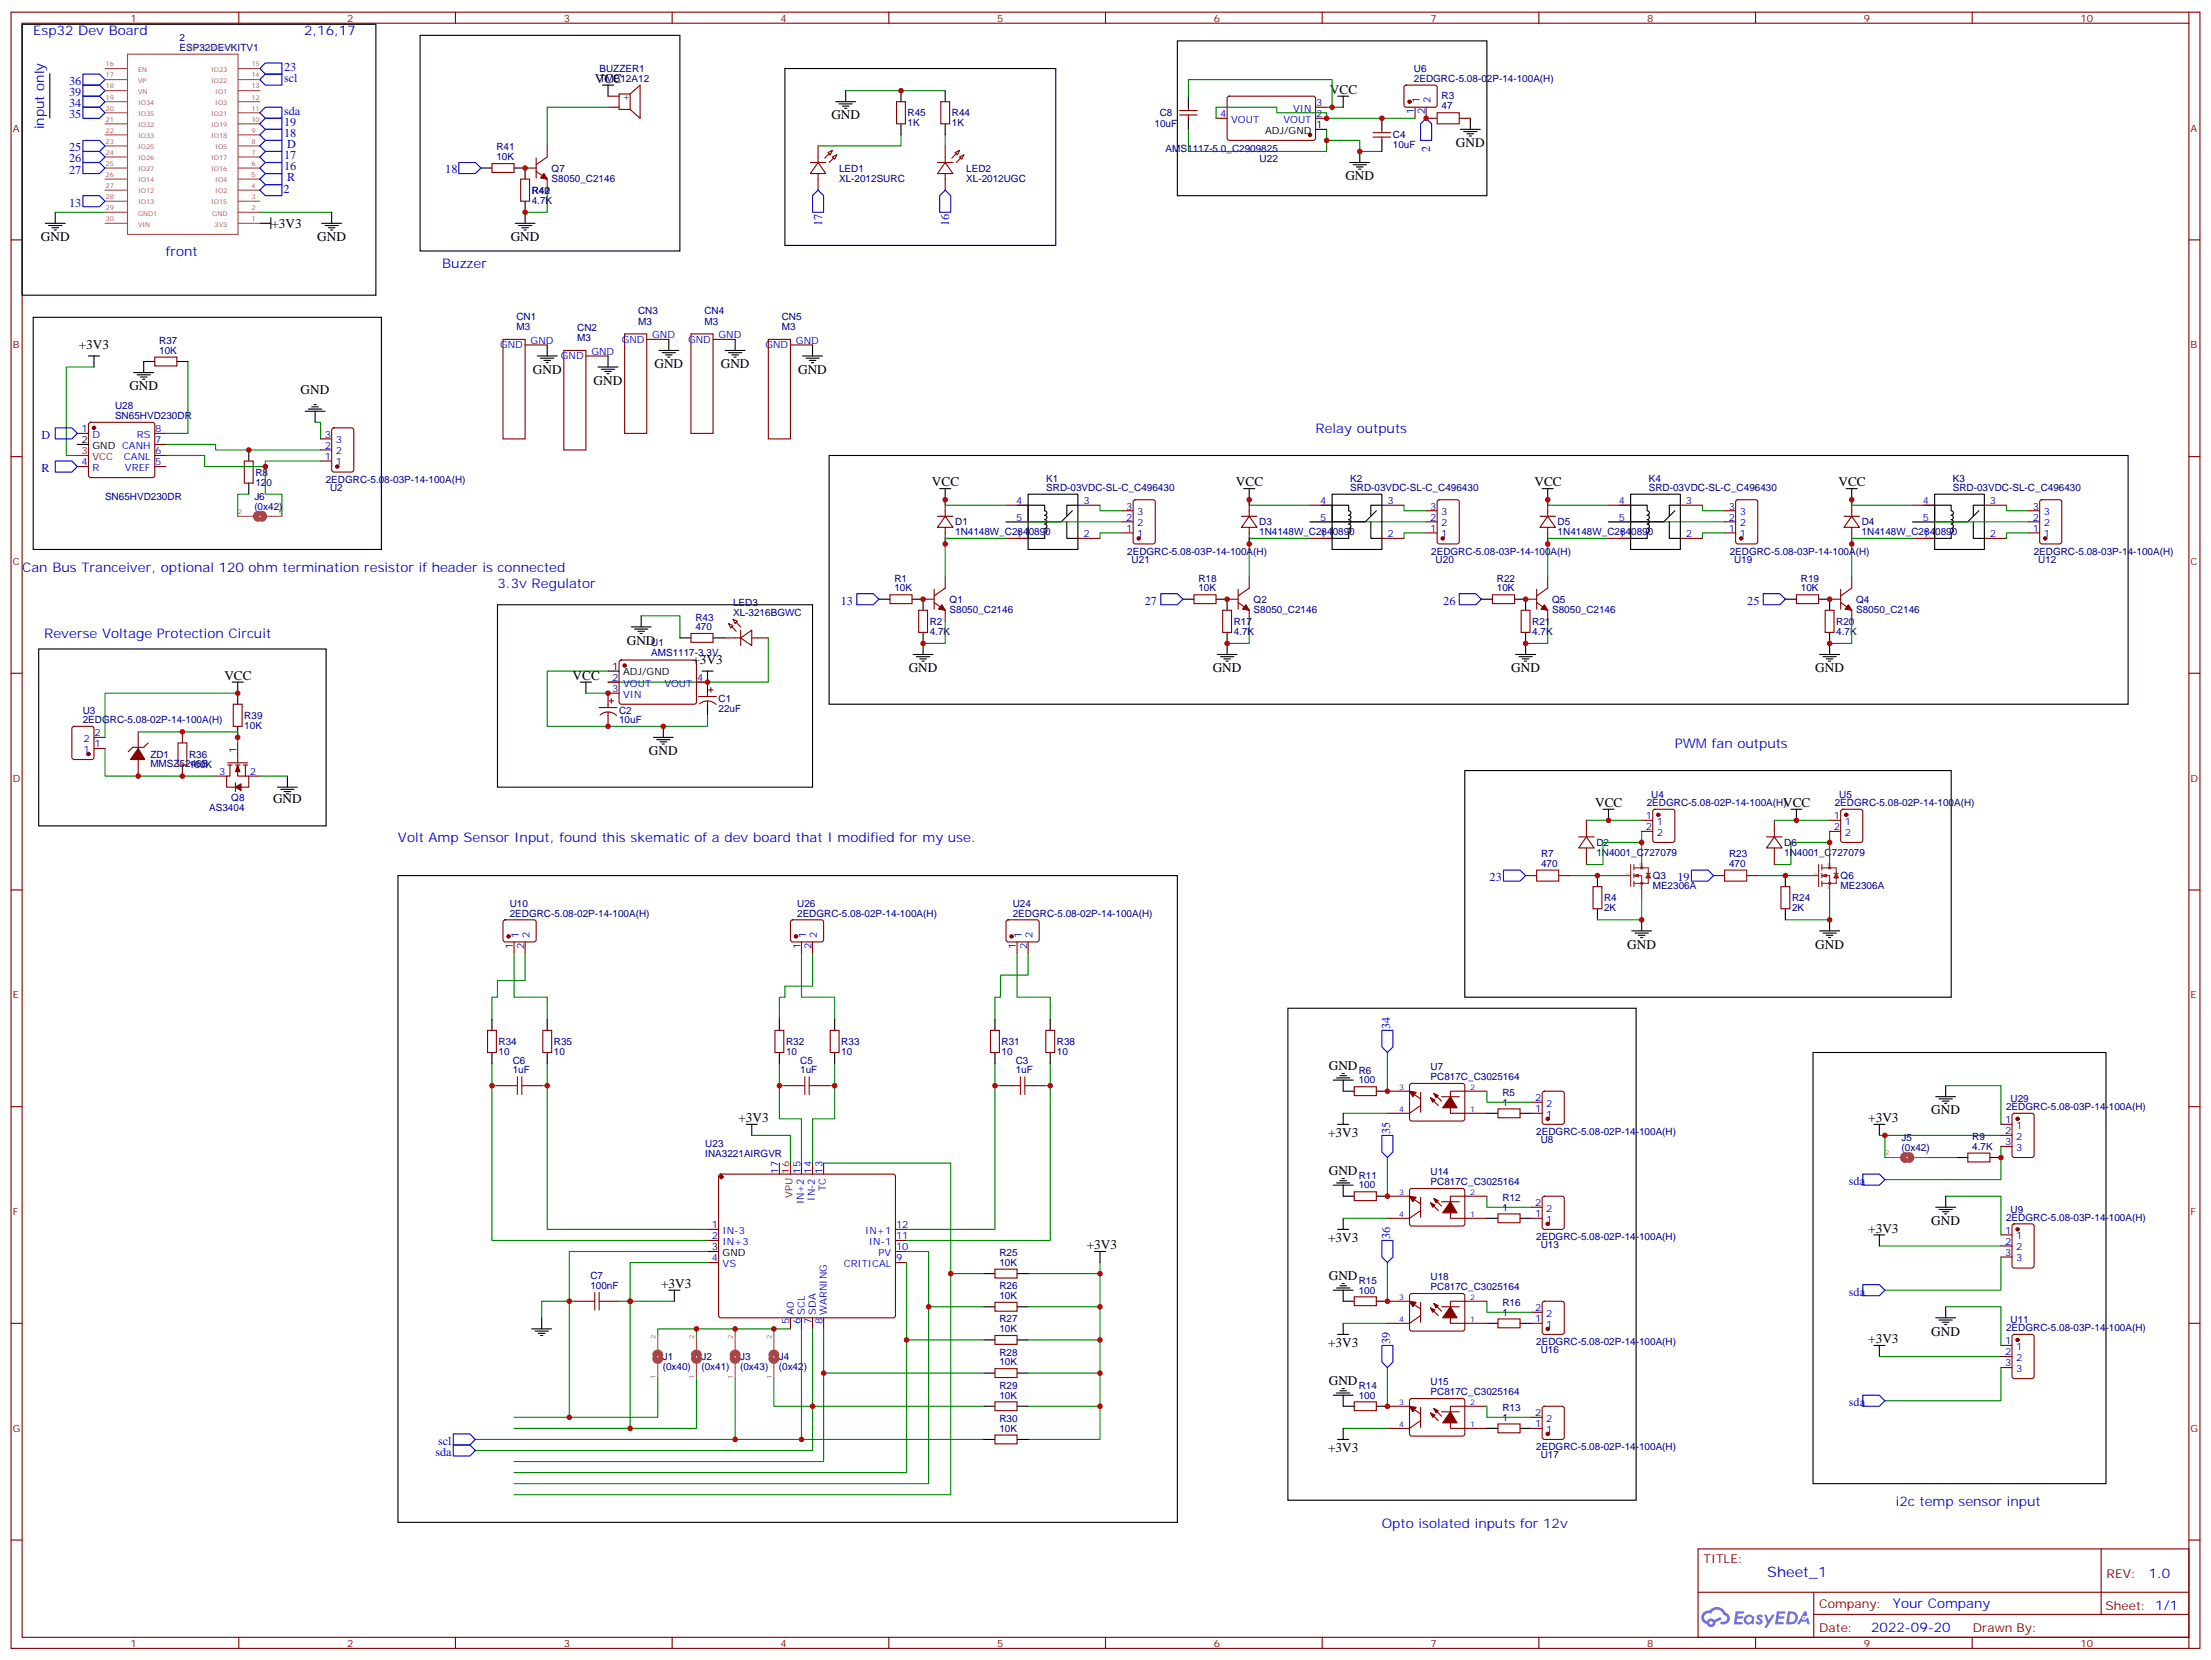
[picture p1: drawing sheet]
<svg xmlns="http://www.w3.org/2000/svg" width="706mm" height="530mm" viewBox="0 0 706 530" stroke-linecap="round" stroke-linejoin="round" font-family="sans-serif">
<defs><g id="words">
<text font-size="4.6" fill="#00f" x="564" y="503.3">Sheet_1</text>
<g font-size="4.2" fill="#00f">
<text x="10.6" y="11.3">Esp32 Dev Board</text>
<text x="97" y="11.3">2,16,17</text>
<text x="14.1" y="41.3" transform="rotate(-90 14.1 41.3)">input only</text>
<text x="52.9" y="81.8">front</text>
<text x="141.1" y="85.4">Buzzer</text>
<text x="419.8" y="138.3">Relay outputs</text>
<text x="7.1" y="182.4">Can Bus Tranceiver, optional 120 ohm termination resistor if header is connected</text>
<text x="158.7" y="187.7">3.3v Regulator</text>
<text x="14.1" y="203.6">Reverse Voltage Protection Circuit</text>
<text x="534.5" y="238.8">PWM fan outputs</text>
<text x="127" y="268.8">Volt Amp Sensor Input, found this skematic of a dev board that I modified for my use.</text>
<text x="605" y="480.5">i2c temp sensor input</text>
<text x="441" y="487.5">Opto isolated inputs for 12v</text>
<text x="685.7" y="503.5">1.0</text>
<text x="604" y="513.1">Your Company</text>
<text x="597.1" y="520.9">2022-09-20</text>
</g>
<g font-size="4.2">
<text x="189.8" y="26.5">VCC</text>
<text x="424.4" y="30">VCC</text>
<text x="265.3" y="38.1">GND</text>
<text x="464.6" y="46.9">GND</text>
<text x="429.3" y="57.5">GND</text>
<text x="13.1" y="76.9">GND</text>
<text x="86.6" y="72.7">+3V3</text>
<text x="101.2" y="76.9">GND</text>
<text x="163" y="76.9">GND</text>
<text x="25.1" y="111.5">+3V3</text>
<text x="170" y="119.2">GND</text>
<text x="208.8" y="117.5">GND</text>
<text x="230" y="117.5">GND</text>
<text x="254.7" y="119.2">GND</text>
<text x="41.3" y="124.5">GND</text>
<text x="95.9" y="125.6">GND</text>
<text x="189.4" y="122.8">GND</text>
<text x="297.4" y="155.2">VCC</text>
<text x="394.4" y="155.2">VCC</text>
<text x="489.7" y="155.2">VCC</text>
<text x="586.7" y="155.2">VCC</text>
<text x="200" y="205.7">GND</text>
<text x="220.9" y="212">+3V3</text>
<text x="290" y="214.5">GND</text>
<text x="387" y="214.5">GND</text>
<text x="482.2" y="214.5">GND</text>
<text x="579.3" y="214.5">GND</text>
<text x="71.6" y="217">VCC</text>
<text x="182.7" y="217">VCC</text>
<text x="207.1" y="240.9">GND</text>
<text x="87.1" y="256.1">GND</text>
<text x="509.1" y="257.5">VCC</text>
<text x="569" y="257.5">VCC</text>
<text x="519.3" y="302.7">GND</text>
<text x="579.3" y="302.7">GND</text>
<text x="424" y="341.5">GND</text>
<text x="235.7" y="358.1">+3V3</text>
<text x="596.2" y="358.1">+3V3</text>
<text x="616.3" y="355.6">GND</text>
<text x="423.8" y="362.8">+3V3</text>
<text x="424" y="375">GND</text>
<text x="596.2" y="393.3">+3V3</text>
<text x="616.3" y="390.9">GND</text>
<text x="346.8" y="398.6">+3V3</text>
<text x="423.8" y="396.3">+3V3</text>
<text x="211" y="411">+3V3</text>
<text x="424" y="408.6">GND</text>
<text x="423.8" y="429.8">+3V3</text>
<text x="596.2" y="428.6">+3V3</text>
<text x="616.3" y="426.2">GND</text>
<text x="424" y="442.1">GND</text>
<text x="423.8" y="463.3">+3V3</text>
</g>
<g font-size="3.9" fill="#00f">
<text x="90.6" y="22.7">23</text>
<text x="22" y="27.2">36</text>
<text x="90.6" y="26.2">scl</text>
<text x="22" y="34.2">34</text>
<text x="22" y="30.7">39</text>
<text x="22" y="37.7">35</text>
<text x="90.6" y="40.3">19</text>
<text x="90.6" y="36.8">sda</text>
<text x="90.6" y="43.8">18</text>
<text x="91.7" y="47.3">D</text>
<text x="22" y="51.9">26</text>
<text x="22" y="48.3">25</text>
<text x="90.6" y="50.9">17</text>
<text x="456.3" y="48.5" transform="rotate(-90 456.3 48.5)">2</text>
<text x="22" y="55.4">27</text>
<text x="90.6" y="54.4">16</text>
<text x="91.7" y="57.9">R</text>
<text x="142.1" y="55.4">18</text>
<text x="22" y="66">13</text>
<text x="90.5" y="61.4">2</text>
<text x="262.3" y="72.2" transform="rotate(-90 262.3 72.2)">17</text>
<text x="302.9" y="72.2" transform="rotate(-90 302.9 72.2)">16</text>
<text x="13.2" y="140.1">D</text>
<text x="13.2" y="150.6">R</text>
<text x="268.3" y="193.1">13</text>
<text x="365.3" y="193.1">27</text>
<text x="460.6" y="193.1">26</text>
<text x="557.6" y="193.1">25</text>
<text x="475.4" y="281.2">23</text>
<text x="535.3" y="281.2">19</text>
<text x="443.6" y="328.4" transform="rotate(-90 443.6 328.4)">34</text>
<text x="443.6" y="361.8" transform="rotate(-90 443.6 361.8)">35</text>
<text x="590" y="378.2">sda</text>
<text x="443.6" y="395.3" transform="rotate(-90 443.6 395.3)">36</text>
<text x="590" y="413.4">sda</text>
<text x="443.6" y="428.8" transform="rotate(-90 443.6 428.8)">39</text>
<text x="590" y="448.7">sda</text>
<text x="139.8" y="461.1">scl</text>
<text x="138.9" y="464.6">sda</text>
</g>
<g font-size="3.9" fill="#800">
<text x="543.6" y="498.8">TITLE:</text>
<text x="672.3" y="503.5">REV:</text>
<text x="580.5" y="513">Company:</text>
<text x="671.9" y="513.6">Sheet: 1/1</text>
<text x="580.5" y="520.7">Date:</text>
<text x="629.6" y="520.8">Drawn By:</text>
</g>
<g font-size="3.2" fill="#800">
<text x="41.6" y="6.9">1</text>
<text x="110.8" y="6.9">2</text>
<text x="179.9" y="6.9">3</text>
<text x="249.1" y="6.9">4</text>
<text x="318.2" y="6.9">5</text>
<text x="387.3" y="6.9">6</text>
<text x="456.5" y="6.9">7</text>
<text x="525.6" y="6.9">8</text>
<text x="594.8" y="6.9">9</text>
<text x="663.9" y="6.9">10</text>
<text x="4.1" y="42">A</text>
<text x="699" y="42">A</text>
<text x="4.1" y="111.1">B</text>
<text x="699" y="111.1">B</text>
<text x="4.1" y="180.3">C</text>
<text x="699" y="180.3">C</text>
<text x="4.1" y="249.4">D</text>
<text x="699" y="249.4">D</text>
<text x="4.1" y="318.6">E</text>
<text x="699" y="318.6">E</text>
<text x="4.1" y="387.7">F</text>
<text x="699" y="387.7">F</text>
<text x="4.1" y="456.8">G</text>
<text x="699" y="456.8">G</text>
<text x="41.6" y="525.5">1</text>
<text x="110.8" y="525.5">2</text>
<text x="179.9" y="525.5">3</text>
<text x="249.1" y="525.5">4</text>
<text x="318.2" y="525.5">5</text>
<text x="387.3" y="525.5">6</text>
<text x="456.5" y="525.5">7</text>
<text x="525.6" y="525.5">8</text>
<text x="594.8" y="525.5">9</text>
<text x="663.9" y="525.5">10</text>
</g>
<g font-size="3.2" fill="#000080">
<text x="57.3" y="16.2">ESP32DEVKITV1</text>
<text x="57.3" y="13.2">2</text>
<text x="191.3" y="23">BUZZER1</text>
<text x="451.2" y="22.9">U6</text>
<text x="191.3" y="26.1">TMB12A12</text>
<text x="451.2" y="26.1">2EDGRC-5.08-02P-14-100A(H)</text>
<text x="460" y="34.9">47</text>
<text x="460" y="31.7">R3</text>
<text x="289.6" y="40.3">1K</text>
<text x="289.6" y="37.1">R45</text>
<text x="303.7" y="40.3">1K</text>
<text x="303.7" y="37.1">R44</text>
<text x="368.4" y="40.7">10uF</text>
<text x="370.1" y="37.1">C8</text>
<text x="444.5" y="47.4">10uF</text>
<text x="444.5" y="44.2">C4</text>
<text x="158.4" y="51.2">10K</text>
<text x="158.4" y="48">R41</text>
<text x="372" y="48.4">AMS1117-5.0_C2909825</text>
<text x="402" y="51.6">U22</text>
<text x="176" y="58">S8050_C2146</text>
<text x="176" y="54.8">Q7</text>
<text x="267.8" y="57.9">XL-2012SURC</text>
<text x="267.8" y="54.8">LED1</text>
<text x="308.3" y="57.9">XL-2012UGC</text>
<text x="308.3" y="54.8">LED2</text>
<text x="169.7" y="65">4.7K</text>
<text x="169.7" y="61.8">R40</text>
<text x="169.7" y="61.8">R42</text>
<text x="203.6" y="100.3">CN3</text>
<text x="224.8" y="100.3">CN4</text>
<text x="164.8" y="105.3">M3</text>
<text x="164.8" y="102.1">CN1</text>
<text x="184.2" y="105.6">CN2</text>
<text x="203.6" y="103.6">M3</text>
<text x="224.8" y="103.6">M3</text>
<text x="249.5" y="105.3">M3</text>
<text x="249.5" y="102.1">CN5</text>
<text x="50.8" y="112.9">10K</text>
<text x="50.8" y="109.7">R37</text>
<text x="184.2" y="108.8">M3</text>
<text x="36.7" y="130.6">U28</text>
<text x="36.7" y="133.6">SN65HVD230DR</text>
<text x="81.5" y="155">120</text>
<text x="81.5" y="151.8">R8</text>
<text x="103.9" y="154.2">2EDGRC-5.08-03P-14-100A(H)</text>
<text x="333.9" y="153.6">K1</text>
<text x="430.9" y="153.6">K2</text>
<text x="526.1" y="153.6">K4</text>
<text x="623.2" y="153.6">K3</text>
<text x="33.5" y="159.5">SN65HVD230DR</text>
<text x="81.2" y="159.6">J6</text>
<text x="105.4" y="156.6">U2</text>
<text x="333.9" y="156.6">SRD-03VDC-SL-C_C496430</text>
<text x="430.9" y="156.6">SRD-03VDC-SL-C_C496430</text>
<text x="526.1" y="156.6">SRD-03VDC-SL-C_C496430</text>
<text x="623.2" y="156.6">SRD-03VDC-SL-C_C496430</text>
<text x="81.2" y="162.8">(0x42)</text>
<text x="304.8" y="167.7">D1</text>
<text x="401.8" y="167.7">D3</text>
<text x="497.1" y="167.7">D5</text>
<text x="594.1" y="167.7">D4</text>
<text x="304.8" y="170.9">1N4148W_C2840890</text>
<text x="401.8" y="170.9">1N4148W_C2840890</text>
<text x="497.1" y="170.9">1N4148W_C2840890</text>
<text x="594.1" y="170.9">1N4148W_C2840890</text>
<text x="359.7" y="177.1">2EDGRC-5.08-03P-14-100A(H)</text>
<text x="361.1" y="179.6">U21</text>
<text x="456.7" y="177.1">2EDGRC-5.08-03P-14-100A(H)</text>
<text x="458.1" y="179.6">U20</text>
<text x="552" y="177.1">2EDGRC-5.08-03P-14-100A(H)</text>
<text x="553.4" y="179.6">U19</text>
<text x="649" y="177.1">2EDGRC-5.08-03P-14-100A(H)</text>
<text x="650.4" y="179.6">U12</text>
<text x="285.4" y="185.6">R1</text>
<text x="382.4" y="185.6">R18</text>
<text x="477.7" y="185.6">R22</text>
<text x="574.7" y="185.6">R19</text>
<text x="285.4" y="188.7">10K</text>
<text x="382.4" y="188.7">10K</text>
<text x="477.7" y="188.7">10K</text>
<text x="574.7" y="188.7">10K</text>
<text x="233.9" y="196.5">XL-3216BGWC</text>
<text x="233.9" y="193.5">LED3</text>
<text x="303" y="195.6">S8050_C2146</text>
<text x="303" y="192.4">Q1</text>
<text x="400" y="195.6">S8050_C2146</text>
<text x="400" y="192.4">Q2</text>
<text x="495.3" y="195.6">S8050_C2146</text>
<text x="495.3" y="192.4">Q5</text>
<text x="592.3" y="195.6">S8050_C2146</text>
<text x="592.3" y="192.4">Q4</text>
<text x="221.9" y="201.1">470</text>
<text x="221.9" y="198">R43</text>
<text x="296.7" y="202.6">4.7K</text>
<text x="296.7" y="199.4">R2</text>
<text x="393.7" y="202.6">4.7K</text>
<text x="393.7" y="199.4">R17</text>
<text x="488.9" y="202.6">4.7K</text>
<text x="489" y="199.4">R21</text>
<text x="586" y="202.6">4.7K</text>
<text x="586" y="199.4">R20</text>
<text x="207.8" y="209.4">AMS1117-3.3V</text>
<text x="207.8" y="206.2">U1</text>
<text x="26.4" y="227.7">U3</text>
<text x="197.6" y="227.7">C2</text>
<text x="229.3" y="227.3">22uF</text>
<text x="229.3" y="224.1">C1</text>
<text x="26.4" y="230.7">2EDGRC-5.08-02P-14-100A(H)</text>
<text x="78" y="232.5">10K</text>
<text x="78" y="229.4">R39</text>
<text x="197.6" y="230.8">10uF</text>
<text x="48" y="244.9">MMSZ5246B</text>
<text x="48" y="241.7">ZD1</text>
<text x="60.3" y="244.9">100K</text>
<text x="60.3" y="241.7">R36</text>
<text x="73.8" y="255.6">Q8</text>
<text x="525.5" y="257.2">2EDGRC-5.08-02P-14-100A(H)</text>
<text x="526.9" y="254.7">U4</text>
<text x="585.5" y="257.2">2EDGRC-5.08-02P-14-100A(H)</text>
<text x="586.9" y="254.7">U5</text>
<text x="66.7" y="258.7">AS3404</text>
<text x="509.4" y="269.9">D2</text>
<text x="569.4" y="269.9">D6</text>
<text x="491.8" y="273.4">R7</text>
<text x="509.4" y="273.1">1N4001_C727079</text>
<text x="551.8" y="273.4">R23</text>
<text x="569.4" y="273.1">1N4001_C727079</text>
<text x="491.8" y="276.6">470</text>
<text x="527.4" y="280.5">Q3</text>
<text x="551.8" y="276.6">470</text>
<text x="587.4" y="280.5">Q6</text>
<text x="511.9" y="287.6">R4</text>
<text x="527.4" y="283.7">ME2306A</text>
<text x="571.9" y="287.6">R24</text>
<text x="587.4" y="283.7">ME2306A</text>
<text x="162.7" y="292.5">2EDGRC-5.08-02P-14-100A(H)</text>
<text x="162.7" y="289.5">U10</text>
<text x="254.4" y="292.5">2EDGRC-5.08-02P-14-100A(H)</text>
<text x="254.4" y="289.5">U26</text>
<text x="323.2" y="292.5">2EDGRC-5.08-02P-14-100A(H)</text>
<text x="323.2" y="289.5">U24</text>
<text x="511.9" y="290.7">2K</text>
<text x="571.9" y="290.7">2K</text>
<text x="159.1" y="333.5">R34</text>
<text x="176.7" y="333.5">R35</text>
<text x="250.8" y="333.5">R32</text>
<text x="268.5" y="333.5">R33</text>
<text x="319.6" y="333.5">R31</text>
<text x="337.3" y="333.5">R38</text>
<text x="159.1" y="336.6">10</text>
<text x="163.6" y="339.5">C6</text>
<text x="176.7" y="336.6">10</text>
<text x="250.8" y="336.6">10</text>
<text x="255.4" y="339.5">C5</text>
<text x="268.5" y="336.6">10</text>
<text x="319.6" y="336.6">10</text>
<text x="324.1" y="339.5">C3</text>
<text x="337.3" y="336.6">10</text>
<text x="456.5" y="341.5">U7</text>
<text x="163.6" y="342.5">1uF</text>
<text x="255.4" y="342.5">1uF</text>
<text x="324.1" y="342.5">1uF</text>
<text x="433.6" y="345.7">100</text>
<text x="433.6" y="342.6">R6</text>
<text x="456.5" y="344.7">PC817C_C3025164</text>
<text x="479.4" y="352.8">1</text>
<text x="479.4" y="349.6">R5</text>
<text x="641.6" y="351.7">U29</text>
<text x="640.2" y="354.2">2EDGRC-5.08-03P-14-100A(H)</text>
<text x="490.2" y="362.3">2EDGRC-5.08-02P-14-100A(H)</text>
<text x="491.6" y="364.8">U8</text>
<text x="606.8" y="364.2">J5</text>
<text x="629.4" y="363.7">R9</text>
<text x="225.1" y="369.2">INA3221AIRGVR</text>
<text x="225.1" y="366">U23</text>
<text x="606.8" y="367.4">(0x42)</text>
<text x="629.4" y="366.9">4.7K</text>
<text x="433.6" y="376.1">R11</text>
<text x="456.5" y="375">U14</text>
<text x="433.6" y="379.2">100</text>
<text x="456.5" y="378.2">PC817C_C3025164</text>
<text x="479.4" y="383.1">R12</text>
<text x="479.4" y="386.3">1</text>
<text x="640.2" y="389.5">2EDGRC-5.08-03P-14-100A(H)</text>
<text x="641.6" y="387">U9</text>
<text x="490.2" y="395.8">2EDGRC-5.08-02P-14-100A(H)</text>
<text x="318.9" y="400.8">R25</text>
<text x="491.6" y="398.3">U13</text>
<text x="318.9" y="403.9">10K</text>
<text x="188.4" y="411.3">100nF</text>
<text x="188.4" y="408.2">C7</text>
<text x="318.9" y="411.4">R26</text>
<text x="433.6" y="412.8">100</text>
<text x="433.6" y="409.6">R15</text>
<text x="456.5" y="411.7">PC817C_C3025164</text>
<text x="456.5" y="408.5">U18</text>
<text x="318.9" y="414.5">10K</text>
<text x="479.4" y="419.8">1</text>
<text x="479.4" y="416.6">R16</text>
<text x="318.9" y="425.1">10K</text>
<text x="318.9" y="422">R27</text>
<text x="640.2" y="424.7">2EDGRC-5.08-03P-14-100A(H)</text>
<text x="641.6" y="422.3">U11</text>
<text x="490.2" y="429.3">2EDGRC-5.08-02P-14-100A(H)</text>
<text x="491.6" y="431.8">U16</text>
<text x="211.5" y="437.2">(0x40)</text>
<text x="211.5" y="434">J1</text>
<text x="223.8" y="437.2">(0x41)</text>
<text x="223.8" y="434">J2</text>
<text x="236.2" y="437.2">(0x43)</text>
<text x="236.2" y="434">J3</text>
<text x="248.5" y="437.2">(0x42)</text>
<text x="248.5" y="434">J4</text>
<text x="318.9" y="435.7">10K</text>
<text x="318.9" y="432.5">R28</text>
<text x="318.9" y="443.1">R29</text>
<text x="433.6" y="443.1">R14</text>
<text x="456.5" y="442">U15</text>
<text x="318.9" y="446.3">10K</text>
<text x="433.6" y="446.3">100</text>
<text x="456.5" y="445.2">PC817C_C3025164</text>
<text x="318.9" y="453.7">R30</text>
<text x="479.4" y="453.3">1</text>
<text x="479.4" y="450.1">R13</text>
<text x="318.9" y="456.8">10K</text>
<text x="490.2" y="462.8">2EDGRC-5.08-02P-14-100A(H)</text>
<text x="491.6" y="465.3">U17</text>
</g>
<g font-size="3.2" fill="#00f">
<text x="198.6" y="31.8">+</text>
<text x="412.6" y="35.6">VIN</text>
<text x="420" y="33.9">3</text>
<text x="453" y="32.9" transform="rotate(-90 453 32.9)">1</text>
<text x="456.5" y="32.9" transform="rotate(-90 456.5 32.9)">2</text>
<text x="389.4" y="37.4">4</text>
<text x="392.9" y="39.2">VOUT</text>
<text x="409.6" y="39.2">VOUT</text>
<text x="420" y="37.4">2</text>
<text x="451.2" y="36.4" transform="rotate(-90 451.2 36.4)">1</text>
<text x="454.7" y="36.4" transform="rotate(-90 454.7 36.4)">2</text>
<text x="208.1" y="108">GND</text>
<text x="229.3" y="108">GND</text>
<text x="159.6" y="111.1">GND</text>
<text x="169.3" y="109.7">GND</text>
<text x="188.7" y="113.2">GND</text>
<text x="198.4" y="109.4">GND</text>
<text x="219.6" y="109.4">GND</text>
<text x="244.2" y="111.1">GND</text>
<text x="254" y="109.7">GND</text>
<text x="179" y="114.7">GND</text>
<text x="26" y="137.9">1</text>
<text x="49.6" y="137.9">8</text>
<text x="29.5" y="139.7">D</text>
<text x="43.7" y="139.7">RS</text>
<text x="49.6" y="141.5">7</text>
<text x="103.6" y="143.2">2</text>
<text x="103.6" y="139.7">3</text>
<text x="107.1" y="141.5">3</text>
<text x="26" y="148.5">4</text>
<text x="39.6" y="146.8">CANL</text>
<text x="49.6" y="148.5">5</text>
<text x="49.6" y="145">6</text>
<text x="103.6" y="146.8">1</text>
<text x="107.1" y="148.5">1</text>
<text x="107.1" y="145">2</text>
<text x="29.5" y="150.3">R</text>
<text x="39.9" y="150.3">VREF</text>
<text x="324.3" y="160.9">4</text>
<text x="345.7" y="160.9">3</text>
<text x="421.3" y="160.9">4</text>
<text x="442.7" y="160.9">3</text>
<text x="516.6" y="160.9">4</text>
<text x="538" y="160.9">3</text>
<text x="613.6" y="160.9">4</text>
<text x="635" y="160.9">3</text>
<text x="324.3" y="166.2">5</text>
<text x="359.4" y="166.2">2</text>
<text x="359.4" y="162.6">3</text>
<text x="362.9" y="167.9">2</text>
<text x="362.9" y="164.4">3</text>
<text x="421.3" y="166.2">5</text>
<text x="456.4" y="166.2">2</text>
<text x="456.4" y="162.6">3</text>
<text x="459.9" y="167.9">2</text>
<text x="459.9" y="164.4">3</text>
<text x="516.6" y="166.2">5</text>
<text x="551.7" y="166.2">2</text>
<text x="551.7" y="162.6">3</text>
<text x="555.2" y="167.9">2</text>
<text x="555.2" y="164.4">3</text>
<text x="613.6" y="166.2">5</text>
<text x="648.7" y="166.2">2</text>
<text x="648.7" y="162.6">3</text>
<text x="652.2" y="167.9">2</text>
<text x="652.2" y="164.4">3</text>
<text x="324.3" y="171.5">1</text>
<text x="345.7" y="171.5">2</text>
<text x="359.4" y="169.7">1</text>
<text x="362.9" y="171.5">1</text>
<text x="421.3" y="171.5">1</text>
<text x="442.7" y="171.5">2</text>
<text x="456.4" y="169.7">1</text>
<text x="459.9" y="171.5">1</text>
<text x="516.6" y="171.5">1</text>
<text x="538" y="171.5">2</text>
<text x="551.7" y="169.7">1</text>
<text x="555.2" y="171.5">1</text>
<text x="613.6" y="171.5">1</text>
<text x="635" y="171.5">2</text>
<text x="648.7" y="169.7">1</text>
<text x="652.2" y="171.5">1</text>
<text x="195.4" y="217.3">2</text>
<text x="195.4" y="220.8">3</text>
<text x="198.9" y="219.1">VOUT</text>
<text x="212" y="219.1">VOUT</text>
<text x="222.4" y="217.3">4</text>
<text x="198.9" y="222.6">VIN</text>
<text x="26.7" y="236.7">2</text>
<text x="30.2" y="238.5">1</text>
<text x="30.2" y="235">2</text>
<text x="26.7" y="240.2">1</text>
<text x="75.5" y="240.2" transform="rotate(-90 75.5 240.2)">1</text>
<text x="69.9" y="247.3">3</text>
<text x="79.7" y="247.3">2</text>
<text x="525.2" y="261.4">1</text>
<text x="528.7" y="263.2">1</text>
<text x="585.2" y="261.4">1</text>
<text x="588.7" y="263.2">1</text>
<text x="525.2" y="264.9">2</text>
<text x="528.7" y="266.7">2</text>
<text x="585.2" y="264.9">2</text>
<text x="588.7" y="266.7">2</text>
<text x="165.5" y="299.3" transform="rotate(-90 165.5 299.3)">1</text>
<text x="169" y="299.3" transform="rotate(-90 169 299.3)">2</text>
<text x="257.2" y="299.3" transform="rotate(-90 257.2 299.3)">1</text>
<text x="260.7" y="299.3" transform="rotate(-90 260.7 299.3)">2</text>
<text x="326" y="299.3" transform="rotate(-90 326 299.3)">1</text>
<text x="329.5" y="299.3" transform="rotate(-90 329.5 299.3)">2</text>
<text x="163.7" y="302.8" transform="rotate(-90 163.7 302.8)">1</text>
<text x="167.2" y="302.8" transform="rotate(-90 167.2 302.8)">2</text>
<text x="255.4" y="302.8" transform="rotate(-90 255.4 302.8)">1</text>
<text x="258.9" y="302.8" transform="rotate(-90 258.9 302.8)">2</text>
<text x="324.2" y="302.8" transform="rotate(-90 324.2 302.8)">1</text>
<text x="327.7" y="302.8" transform="rotate(-90 327.7 302.8)">2</text>
<text x="489.9" y="351.4">2</text>
<text x="493.4" y="353.1">2</text>
<text x="489.9" y="354.9">1</text>
<text x="493.4" y="356.7">1</text>
<text x="639.9" y="358.4">1</text>
<text x="639.9" y="362">2</text>
<text x="639.9" y="365.5">3</text>
<text x="643.4" y="360.2">1</text>
<text x="643.4" y="363.7">2</text>
<text x="643.4" y="367.2">3</text>
<text x="248.4" y="374.5" transform="rotate(-90 248.4 374.5)">17</text>
<text x="255.4" y="374.5" transform="rotate(-90 255.4 374.5)">15</text>
<text x="258.9" y="374.5" transform="rotate(-90 258.9 374.5)">14</text>
<text x="262.5" y="374.5" transform="rotate(-90 262.5 374.5)">13</text>
<text x="260" y="383.1" transform="rotate(-90 260 383.1)">IN-2</text>
<text x="263.5" y="380.1" transform="rotate(-90 263.5 380.1)">TC</text>
<text x="256.5" y="384.3" transform="rotate(-90 256.5 384.3)">IN+2</text>
<text x="489.9" y="388.4">1</text>
<text x="489.9" y="384.9">2</text>
<text x="493.4" y="386.6">2</text>
<text x="227.1" y="391.9">1</text>
<text x="227.1" y="395.5">2</text>
<text x="230.6" y="393.7">IN-3</text>
<text x="276.1" y="393.7">IN+1</text>
<text x="285.9" y="395.5">11</text>
<text x="285.9" y="391.9">12</text>
<text x="493.4" y="390.2">1</text>
<text x="639.9" y="393.7">1</text>
<text x="643.4" y="395.5">1</text>
<text x="230.6" y="397.2">IN+3</text>
<text x="277.3" y="397.2">IN-1</text>
<text x="280.4" y="400.8">PV</text>
<text x="285.9" y="399">10</text>
<text x="639.9" y="397.2">2</text>
<text x="639.9" y="400.8">3</text>
<text x="643.4" y="399">2</text>
<text x="227.1" y="402.5">4</text>
<text x="230.6" y="404.3">VS</text>
<text x="269.3" y="404.3">CRITICAL</text>
<text x="285.9" y="402.5">9</text>
<text x="643.4" y="402.5">3</text>
<text x="253.3" y="419.5" transform="rotate(-90 253.3 419.5)">A0</text>
<text x="256.8" y="419.5" transform="rotate(-90 256.8 419.5)">SCL</text>
<text x="260.3" y="419.5" transform="rotate(-90 260.3 419.5)">SDA</text>
<text x="263.9" y="419.5" transform="rotate(-90 263.9 419.5)">WARNING</text>
<text x="489.9" y="418.4">2</text>
<text x="251.9" y="422.3" transform="rotate(-90 251.9 422.3)">5</text>
<text x="255.4" y="422.3" transform="rotate(-90 255.4 422.3)">6</text>
<text x="258.9" y="422.3" transform="rotate(-90 258.9 422.3)">7</text>
<text x="262.5" y="422.3" transform="rotate(-90 262.5 422.3)">8</text>
<text x="489.9" y="421.9">1</text>
<text x="493.4" y="423.7">1</text>
<text x="493.4" y="420.2">2</text>
<text x="639.9" y="429">1</text>
<text x="643.4" y="430.7">1</text>
<text x="639.9" y="432.5">2</text>
<text x="639.9" y="436">3</text>
<text x="643.4" y="434.3">2</text>
<text x="643.4" y="437.8">3</text>
<text x="489.9" y="455.4">1</text>
<text x="489.9" y="451.9">2</text>
<text x="493.4" y="453.7">2</text>
<text x="493.4" y="457.2">1</text>
</g>
<g font-size="3.2">
<text x="420" y="40.9">1</text>
<text x="403.7" y="42.7">ADJ/GND</text>
<text x="26" y="141.5">2</text>
<text x="29.5" y="143.2">GND CANH</text>
<text x="195.4" y="213.8">1</text>
<text x="198.9" y="215.5">ADJ/GND</text>
<text x="227.1" y="399">3</text>
<text x="230.6" y="400.8">GND</text>
</g>
<g font-size="3.2" fill="#f00">
<text x="26" y="145">3</text>
<text x="29.5" y="146.8">VCC</text>
<text x="251.9" y="374.5" transform="rotate(-90 251.9 374.5)">16</text>
<text x="252.9" y="382.4" transform="rotate(-90 252.9 382.4)">VPU</text>
</g>
<g font-size="2.5" fill="#00f">
<text x="446.5" y="347.8">3</text>
<text x="469.2" y="347.8">2</text>
<text x="446.5" y="354.9">4</text>
<text x="469.2" y="354.9">1</text>
<text x="446.5" y="381.4">3</text>
<text x="469.2" y="381.4">2</text>
<text x="446.5" y="388.4">4</text>
<text x="469.2" y="388.4">1</text>
<text x="446.5" y="414.9">3</text>
<text x="469.2" y="414.9">2</text>
<text x="446.5" y="421.9">4</text>
<text x="469.2" y="421.9">1</text>
<text x="446.5" y="448.4">3</text>
<text x="469.2" y="448.4">2</text>
<text x="446.5" y="455.4">4</text>
<text x="469.2" y="455.4">1</text>
</g>
<g font-size="2.1" fill="#a54b4b">
<text x="33.7" y="21.2">16</text>
<text x="44" y="22.9">EN</text>
<text x="67.4" y="22.9">IO23</text>
<text x="80.2" y="21.2">15</text>
<text x="33.7" y="24.7">17</text>
<text x="33.7" y="28.2">18</text>
<text x="44" y="26.4">VP</text>
<text x="44" y="30">VN</text>
<text x="67.4" y="26.4">IO22</text>
<text x="68.7" y="30">IO1</text>
<text x="80.2" y="28.2">13</text>
<text x="80.2" y="24.7">14</text>
<text x="33.7" y="31.8">19</text>
<text x="33.7" y="35.3">20</text>
<text x="44" y="33.5">IO34</text>
<text x="68.7" y="33.5">IO3</text>
<text x="80.2" y="35.3">11</text>
<text x="80.2" y="31.8">12</text>
<text x="33.7" y="38.8">21</text>
<text x="44" y="37">IO35</text>
<text x="44" y="40.6">IO32</text>
<text x="67.4" y="40.6">IO19</text>
<text x="67.4" y="37">IO21</text>
<text x="80.2" y="38.8">10</text>
<text x="33.7" y="42.3">22</text>
<text x="33.7" y="45.9">23</text>
<text x="44" y="44.1">IO33</text>
<text x="44" y="47.6">IO25</text>
<text x="67.4" y="44.1">IO18</text>
<text x="68.7" y="47.6">IO5</text>
<text x="80.2" y="45.9">8</text>
<text x="80.2" y="42.3">9</text>
<text x="33.7" y="49.4">24</text>
<text x="33.7" y="52.9">25</text>
<text x="44" y="51.1">IO26</text>
<text x="67.4" y="51.1">IO17</text>
<text x="80.2" y="52.9">6</text>
<text x="80.2" y="49.4">7</text>
<text x="33.7" y="56.5">26</text>
<text x="33.7" y="60">27</text>
<text x="44" y="54.7">IO27</text>
<text x="44" y="58.2">IO14</text>
<text x="67.4" y="54.7">IO16</text>
<text x="68.7" y="58.2">IO4</text>
<text x="80.2" y="60">4</text>
<text x="80.2" y="56.5">5</text>
<text x="33.7" y="63.5">28</text>
<text x="44" y="61.7">IO12</text>
<text x="44" y="65.2">IO13</text>
<text x="67.4" y="65.2">IO15</text>
<text x="68.7" y="61.7">IO2</text>
<text x="80.2" y="63.5">3</text>
<text x="33.7" y="67">29</text>
<text x="33.7" y="70.6">30</text>
<text x="44" y="68.8">GND1</text>
<text x="67.7" y="68.8">GND</text>
<text x="80.2" y="70.6">1</text>
<text x="80.2" y="67">2</text>
<text x="44" y="72.3">VIN</text>
<text x="68.5" y="72.3">3V3</text>
<text x="75.9" y="164.1">2</text>
<text x="88.6" y="164.1">1</text>
<text x="601.6" y="368.7">2</text>
<text x="614.3" y="368.7">1</text>
<text x="209.2" y="427.2" transform="rotate(-90 209.2 427.2)">2</text>
<text x="221.6" y="427.2" transform="rotate(-90 221.6 427.2)">2</text>
<text x="233.9" y="427.2" transform="rotate(-90 233.9 427.2)">2</text>
<text x="246.2" y="427.2" transform="rotate(-90 246.2 427.2)">2</text>
<text x="209.2" y="439.9" transform="rotate(-90 209.2 439.9)">1</text>
<text x="221.6" y="439.9" transform="rotate(-90 221.6 439.9)">1</text>
<text x="233.9" y="439.9" transform="rotate(-90 233.9 439.9)">1</text>
<text x="246.2" y="439.9" transform="rotate(-90 246.2 439.9)">1</text>
</g>
<text font-size="1.8" fill="#838383" x="60.2" y="15.9">ESP32-DEVKITV1</text>
<g font-size="1.4" fill="#238d23">
<text x="518.9" y="279.4">G</text>
<text x="523.2" y="276.2">D</text>
<text x="578.9" y="279.4">G</text>
<text x="583.1" y="276.2">D</text>
<text x="523.2" y="283.6">S</text>
<text x="583.1" y="283.6">S</text>
</g>
</g></defs>
<g fill="none" stroke="#870000" stroke-width=".35">
<path d="M3.5 3.9h698.5v522.1h-698.5zM7.1 7.4h691.4v515.1h-691.4zM76.2 3.9v3.5M145.3 3.9v3.5M214.5 3.9v3.5M283.6 3.9v3.5M352.8 3.9v3.5M421.9 3.9v3.5M491.1 3.9v3.5M560.2 3.9v3.5M629.4 3.9v3.5M698.5 3.9v3.5"/>
<path d="M3.5 76.6h3.6M698.5 76.6h3.5M3.5 145.7h3.6M698.5 145.7h3.5M3.5 214.8h3.6M698.5 214.8h3.5M3.5 284h3.6M698.5 284h3.5M3.5 353.1h3.6M698.5 353.1h3.5M3.5 422.3h3.6M698.5 422.3h3.5"/>
<path d="M3.5 491.4h3.6M541.9 494.2h156.6v28.3h-156.6zM670.5 494.3v20.8M698.5 491.4h3.5M541.9 508.1h156.5M578.8 515.1h119.6M578.8 508.1v14.1M76.2 522.5v3.5M145.3 522.5v3.5M214.5 522.5v3.5M283.6 522.5v3.5M352.8 522.5v3.5"/>
<path d="M421.9 522.5v3.5M491.1 522.5v3.5M560.2 522.5v3.5M629.4 522.5v3.5M698.5 522.5v3.5"/>
</g>
<g fill="#5487ff">
<path d="M560.9 515.4a1.22 1.22 0 0 1 1.7 .3l-.4 .6a.47 .47 0 0 0-.4-.4 .47 .47 0 0 0-.5 .1l.2 .3a1.14 1.14 0 0 1 .8 1.7 1.14 1.14 0 0 1-1.9 0l-.3-.2 .5-.5 .8 .4a.29 .29 0 0 0 .3-.3 .29 .29 0 0 0-.3-.3 1.04 1.04 0 0 1-.5-1.7z"/>
<path d="M553.9 514.2l2.6 .2-.1 .5h-1.8l-.1 .9h1.5l.3 .3-.4 .4h-1.6l-.1 1.1h1.7l.2 .4-.2 .3h-2.6z"/>
<path d="M567 514.2l2.7 .2-.1 .5h-1.9l-.1 .9h1.5l.4 .3-.4 .4h-1.6l-.2 1.1h1.8l.1 .4-.1 .3h-2.7z"/>
<path d="M575.8 514.2h.7l.3 1.2-.6 .3a.69 .69 0 0 0-1 .3 .69 .69 0 0 0 .4 1 .69 .69 0 0 0 .9-.6l.5-.3 .5 2.2h-.8l-.2-.9h-1.7l-.5 .9h-.9z"/>
<path d="M563 515.3h.8l.6 1.8 1.1-1.8h.8l-2.5 4.1h-.8l.9-1.5z"/>
<path d="M570.5 514.2l-.6 4.1h1.4a2.11 2.11 0 0 0 2.4-2.1 2.11 2.11 0 0 0-2.5-2zM571.3 514.9a1.43 1.43 0 0 1 1.6 1.6 1.43 1.43 0 0 1-2 1.1z"/>
<path d="M556.9 515.8a1.54 1.54 0 0 0-.1 2.1 1.54 1.54 0 0 0 2.1 .2l.6 .2 .3-2.3-.5-.3a1.49 1.49 0 0 0-2.4 .1zM557.1 516.8a.95 .95 0 0 1 1.9 0 .95 .95 0 0 1-1.9 0z"/>
<path d="M543.6 514.5a2.18 2.18 0 0 0 1 3.8 1.44 1.44 0 0 0 1.7 .9 1.44 1.44 0 0 0 1.1-1.5l2-1-.4-.7-1.9 .9a1.47 1.47 0 0 0-2.5 .5 1.39 1.39 0 0 1-.6-2 1.39 1.39 0 0 1 2-.4 2.12 2.12 0 0 1 2.1-1.3 2.12 2.12 0 0 1 1.9 1.6 1.14 1.14 0 0 1 1.1 1.5 1.14 1.14 0 0 1-1.6 .7 .43 .43 0 0 0-.6 .3 .43 .43 0 0 0 .5 .5 1.98 1.98 0 0 0 2.5-1.2 1.98 1.98 0 0 0-1.3-2.5 3.1 3.1 0 0 0-5.2-.7l-.9 .1zM545.5 517.8a.54 .54 0 0 1 1 0 .54 .54 0 0 1-1 0z"/>
<circle cx="575.8" cy="516.3" r=".26"/>
</g>
<g fill="none" stroke="#000" stroke-width=".35">
<path d="M7.1 7.8h112.8v86.4h-112.8zM134.1 11.3h82.9v68.8h-82.9zM375.7 13.1h98.8v49.3h-98.8zM15.9 23.5v14.1M192.3 27.2h3.5M194 27.2v3.5M250.5 21.9h86.4v56.4h-86.4zM266.7 32.5h6.3M267.8 33.2h4.2M268.8 33.9h2.1M269.5 34.6h.7M269.9 28.9v3.6"/>
<path d="M287.5 28.9v3.6M287.5 39.5v3.5M301.6 28.9v3.6M301.6 39.5v3.5M379.2 30.7v3.5M379.2 37.7v3.6M426.9 30.7h3.5M428.6 30.7v3.5M441 37.7v3.6M469.2 37.7v3.6M153.5 53.6h3.5M164 53.6h3.6v3.6"/>
<path d="M419.8 41.3h3.5M430.7 51.9h6.4M431.8 52.6h4.2M432.9 53.3h2.1M433.6 54h.7M433.9 48.3v3.6M441 44.8v3.5M466 41.3h6.4M467.1 42h4.2M468.1 42.7h2.2M468.8 43.4h.7M14.5 71.3h6.3"/>
<path d="M15.5 72h4.3M16.6 72.7h2.1M17.3 73.4h.7M17.6 67.7v3.6M82.9 71.3h3.5M86.4 69.5v3.5M102.7 71.3h6.3M103.7 72h4.2M104.8 72.7h2.1M105.5 73.4h.7M105.8 67.7v3.6M164.4 71.3h6.3"/>
<path d="M165.5 72h4.2M166.5 72.7h2.1M167.2 73.4h.7M167.6 64.2v7.1M10.6 101.2h111.1v74.1h-111.1zM28.2 113.6h3.5M30 113.6v3.5M42.7 118.9h6.3M43.7 119.6h4.3M49.4 115.4h-3.5v3.5M56.4 115.4h3.6M171.4 113.6h6.4"/>
<path d="M172.5 114.3h4.2M173.6 115h2.1M174.3 115.7h.7M174.6 110.1v3.5M190.9 117.1h6.3M191.9 117.8h4.2M193 118.5h2.1M193.7 119.2h.7M194 113.6v3.5M210.3 111.8h6.3M211.3 112.5h4.2M212.4 113.2h2.1"/>
<path d="M213.1 113.9h.7M213.4 108.3v3.5M231.4 111.8h6.4M232.5 112.5h4.2M233.5 113.2h2.2M234.2 113.9h.7M234.6 108.3v3.5M256.1 113.6h6.4M257.2 114.3h4.2M258.2 115h2.1M258.9 115.7h.7M259.3 110.1v3.5"/>
<path d="M44.8 120.3h2.1M45.5 121h.7M97.4 131.2h6.3M98.4 130.5h4.3M99.5 129.8h2.1M100.2 129.1h.7M100.5 131.2v3.6M24.7 141.8h3.5M79.4 143.6v3.5M79.4 154.2v3.5M264.6 145.3h414.5v79.4h-414.5zM299.9 155.9h3.5"/>
<path d="M301.6 155.9v3.6M328.1 157.7h15.9v17.6h-15.9zM396.9 155.9h3.5M398.6 155.9v3.6M425.1 157.7h15.9v17.6h-15.9zM492.1 155.9h3.6M493.9 155.9v3.6M520.3 157.7h15.9v17.6h-15.9zM589.1 155.9h3.6M590.9 155.9v3.6M617.4 157.7h15.8v17.6h-15.8zM324.6 161.2h3.5v5.3h10.6l3.5-3.5"/>
<path d="M328.1 168.3v3.5h-3.5M328.1 161.2h5.3v1.8a.71 .71 0 0 1 .7 .7 .71 .71 0 0 1-.7 .7 .71 .71 0 0 1 .7 .7 .71 .71 0 0 1-.7 .7 .71 .71 0 0 1 .7 .7 .71 .71 0 0 1-.7 .7 .71 .71 0 0 1 .7 .7 .71 .71 0 0 1-.7 .7 .71 .71 0 0 1 .7 .7 .71 .71 0 0 1-.7 .7v1.8h-5.3M340.4 166.5v5.3h3.6M344 161.2h-3.6v3.5M421.6 161.2h3.5v5.3h10.6l3.5-3.5M425.1 168.3v3.5h-3.5M425.1 161.2h5.3v1.8a.71 .71 0 0 1 .7 .7 .71 .71 0 0 1-.7 .7 .71 .71 0 0 1 .7 .7 .71 .71 0 0 1-.7 .7 .71 .71 0 0 1 .7 .7 .71 .71 0 0 1-.7 .7 .71 .71 0 0 1 .7 .7 .71 .71 0 0 1-.7 .7 .71 .71 0 0 1 .7 .7 .71 .71 0 0 1-.7 .7v1.8h-5.3M437.4 166.5v5.3h3.6M441 161.2h-3.6v3.5M516.8 161.2h3.5v5.3h10.6l3.6-3.5M520.3 168.3v3.5h-3.5M520.3 161.2h5.3v1.8a.71 .71 0 0 1 .7 .7 .71 .71 0 0 1-.7 .7 .71 .71 0 0 1 .7 .7 .71 .71 0 0 1-.7 .7 .71 .71 0 0 1 .7 .7 .71 .71 0 0 1-.7 .7 .71 .71 0 0 1 .7 .7 .71 .71 0 0 1-.7 .7 .71 .71 0 0 1 .7 .7 .71 .71 0 0 1-.7 .7v1.8h-5.3"/>
<path d="M532.7 166.5v5.3h3.5M536.2 161.2h-3.5v3.5M613.8 161.2h3.6v5.3h10.5l3.6-3.5M617.4 168.3v3.5h-3.6M617.4 161.2h5.3v1.8a.71 .71 0 0 1 .7 .7 .71 .71 0 0 1-.7 .7 .71 .71 0 0 1 .7 .7 .71 .71 0 0 1-.7 .7 .71 .71 0 0 1 .7 .7 .71 .71 0 0 1-.7 .7 .71 .71 0 0 1 .7 .7 .71 .71 0 0 1-.7 .7 .71 .71 0 0 1 .7 .7 .71 .71 0 0 1-.7 .7v1.8h-5.3M629.7 166.5v5.3h3.5M633.2 161.2h-3.5v3.5M158.7 193h100.6v58.2h-100.6zM204.6 196.5v3.5M280.5 191.2h3.5M291 191.2h3.6v3.5M377.5 191.2h3.5"/>
<path d="M388.1 191.2h3.5v3.5M472.7 191.2h3.5M483.3 191.2h3.5v3.5M569.7 191.2h3.6M580.3 191.2h3.5v3.5M12.3 207.1h91.8v56.4h-91.8zM74.1 217.7h3.5M75.8 217.7v7M185.2 217.7h3.5M187 217.7v3.5M194 214.1h3.6M201.4 200h6.4"/>
<path d="M202.5 200.7h4.2M203.6 201.4h2.1M204.3 202.1h.7M217 203.6h3.5M224 214.1h3.5M225.8 214.1v7.1M227.5 203.6h3.6M291.4 208.8h6.3M292.5 209.6h4.2M293.5 210.3h2.1M294.2 211h.7M294.6 201.8v7"/>
<path d="M388.4 208.8h6.4M389.5 209.6h4.2M390.5 210.3h2.1M391.2 211h.7M391.6 201.8v7M483.7 208.8h6.3M484.7 209.6h4.2M485.8 210.3h2.1M486.5 211h.7M486.8 201.8v7M580.7 208.8h6.3M581.7 209.6h4.3"/>
<path d="M582.8 210.3h2.1M583.5 211h.7M583.8 201.8v7M75.8 231.8v3.5M208.5 235.3h6.3M209.5 236h4.3M210.6 236.7h2.1M211.3 237.4h.7M211.7 231.8v3.5M225.8 224.7v3.5M88.5 251.2h6.4M89.6 251.9h4.2"/>
<path d="M90.7 252.6h2.1M91.4 253.3h.7M91.7 247.7v3.5M467.4 245.9h155.3v72.3h-155.3zM511.5 258.2h3.6M513.3 258.2v3.6M571.5 258.2h3.5M573.3 258.2v3.6M127 279.4h248.7v206.4h-248.7zM509.8 279.4v3.5M569.7 279.4v3.5M509.8 290v3.5"/>
<path d="M520.7 297h6.3M521.8 297.7h4.2M522.8 298.5h2.1M523.5 299.2h.7M523.9 293.5v3.5M569.7 290v3.5M580.7 297h6.3M581.7 297.7h4.3M582.8 298.5h2.1M583.5 299.2h.7M583.8 293.5v3.5M157 325.3v3.5"/>
<path d="M157 335.8v3.6M174.6 325.3v3.5M174.6 335.8v3.6M248.7 325.3v3.5M248.7 335.8v3.6M266.3 325.3v3.5M266.3 335.8v3.6M317.5 325.3v3.5M317.5 335.8v3.6M335.1 325.3v3.5M335.1 335.8v3.6M411 321.7h111.1v157h-111.1z"/>
<path d="M578.6 335.8h93.4v137.6h-93.4zM238.1 358.8h3.6M239.9 358.8v3.5M425.4 344.7h6.4M426.5 344h4.2M426.9 358.8h3.5M427.6 343.3h2.1M428.3 342.5h.7M428.6 344.7v3.5h3.6M428.6 355.2v3.6M439.2 348.2h3.5M474.5 355.2h3.5"/>
<path d="M485.1 355.2h3.5M598 358.8h3.5M599.7 358.8v3.5M617.7 350h6.4M618.8 350.7h4.2M619.8 351.4h2.1M620.5 352.1h.7M620.9 346.4v3.6M425.4 378.2h6.4M426.5 377.5h4.2M427.6 376.8h2.1M428.3 376.1h.7"/>
<path d="M428.6 378.2v3.5h3.6M624.4 369.4h3.5M635 369.4h3.5M225.8 399.3h3.5M349.2 399.3h3.6M351 399.3v3.6M426.9 392.3h3.5M428.6 388.8v3.5M439.2 381.7h3.5M474.5 388.8h3.5M485.1 388.8h3.5M598 394.1h3.5"/>
<path d="M599.7 394.1v3.5M617.7 385.2h6.4M618.8 385.9h4.2M619.8 386.6h2.1M620.5 387.4h.7M620.9 381.7v3.5M213.4 411.7h3.6M215.2 411.7v3.5M314 406.4h3.5M314 417h3.5M324.6 406.4h3.5M324.6 417h3.5"/>
<path d="M425.4 411.7h6.4M426.5 411h4.2M427.6 410.3h2.1M428.3 409.6h.7M428.6 411.7v3.5h3.6M439.2 415.2h3.5M620.9 417v3.5M169.7 424h6.3M170.7 424.7h4.3M171.8 425.4h2.1M172.5 426.2h.7M172.9 420.5v3.5"/>
<path d="M314 427.6h3.5M314 438.1h3.5M324.6 427.6h3.5M324.6 438.1h3.5M426.9 425.8h3.5M428.6 422.3v3.5M474.5 422.3h3.5M485.1 422.3h3.5M598 429.3h3.5M599.7 429.3v3.6M617.7 420.5h6.4M618.8 421.2h4.2"/>
<path d="M619.8 421.9h2.1M620.5 422.6h.7M314 448.7h3.5M314 459.3h3.5M324.6 448.7h3.5M324.6 459.3h3.5M425.4 445.2h6.4M426.5 444.5h4.2M426.9 459.3h3.5M427.6 443.8h2.1M428.3 443.1h.7M428.6 445.2v3.5h3.6"/>
<path d="M428.6 455.8v3.5M439.2 448.7h3.5M474.5 455.8h3.5M485.1 455.8h3.5"/>
</g>
<g fill="none" stroke="#870000" stroke-width=".35">
<path d="M194 30.7h3.6M194 34.2h3.6M201.1 30l3.2-2.8v10.5l-3.2-2.8M201.1 30v4.9M201.1 30h-3.5v4.9h3.5M286.1 32.5h2.8v7h-2.8zM300.2 32.5h2.8v7h-2.8zM376.4 36.7h5.7M376.4 35.3h5.7M379.2 34.2v1.1M379.2 36.7v1M388.1 37.7h3.5"/>
<path d="M391.8 30.9l.5-.2h27.1l.4 .7-.1 13-.6 .4-27.1-.1-.4-.6v-12.7zM419.8 34.2h3.5M419.8 37.7h3.5M448.3 27.4l.4-.2h9.5l.4 .7-.1 5.9-.6 .4h-9.4l-.5-.7v-5.6zM451.6 34.2v3.5M455.1 34.2v3.5h3.5M465.7 37.7h3.5M157 52.2h7v2.8h-7zM166.2 57.2h2.8v7h-2.8zM167.6 53.6h3.5M171.1 54.7l3.5 2.5v3.5M171.1 50.4v6.4"/>
<path d="M174.6 46.6v3.5l-3.5 2.5M258.6 51.9h4.9M261.1 51.9l2.4 3.5h-4.9zM261.1 46.6v5.3M261.1 55.4v5.3M264.2 48.7l1.4-.7-.7 1.4zM265.6 50.1l1.5-.7-.8 1.4zM299.2 51.9h4.9M301.6 51.9l2.5 3.5h-4.9zM301.6 46.6v5.3M301.6 55.4v5.3M304.8 48.7l1.4-.7-.7 1.4z"/>
<path d="M306.2 50.1l1.4-.7-.7 1.4zM438.1 43.7h5.7M438.1 42.3h5.7M441 41.3v1M441 43.7v1.1M49.4 113.9h7v2.9h-7zM160.5 108.3h7.1v31.8h-7.1zM167.6 110.1h7M179.9 111.8h7.1v31.8h-7.1zM187 113.6h7M199.3 106.5h7.1v31.8h-7.1zM206.4 108.3h7"/>
<path d="M220.5 106.5h7v31.8h-7zM227.5 108.3h7.1M245.2 108.3h7v31.8h-7zM252.2 110.1h7.1M24.7 138.3h3.5M28.5 135l.4-.2h19.8l.5 .2 .2 .5v16.2l-.2 .5-.5 .2h-19.8l-.5-.2-.2-.5v-16.2zM49.4 138.3h3.5M106.1 136.7l.4-.2h5.7l.6 .5 .1 12.9-.5 .7h-5.9l-.6-.4-.1-13zM24.7 148.9h3.5M49.4 148.9h3.5M49.4 145.3h3.5M49.4 141.8h3.5"/>
<path d="M78 147.1h2.8v7.1h-2.8zM102.3 147.1h3.5M102.3 143.6h3.5M102.3 140.1h3.5M301.6 159.5v5.2M361.8 159.7l.5-.2h5.6l.7 .4 .1 13-.5 .6-5.9 .1-.6-.5-.1-12.9zM398.6 159.5v5.2M458.8 159.7l.5-.2h5.7l.6 .4 .1 13-.5 .6-5.9 .1-.6-.5-.1-12.9zM493.9 159.5v5.2M554.1 159.7l.5-.2h5.6l.7 .4v13l-.4 .6-5.9 .1-.7-.5v-12.9zM590.9 159.5v5.2M651.1 159.7l.5-.2h5.6l.7 .4v13l-.4 .6-5.9 .1-.7-.5v-12.9z"/>
<path d="M299.2 164.7h4.9M301.6 164.7l2.5 3.6h-4.9zM301.6 168.3v5.3M321 171.8h7.1M321 161.2h7.1M321 166.5h7.1M344 171.8h7M344 161.2h7M358.1 166.5h3.5M358.1 170h3.5M358.1 163h3.5M396.2 164.7h4.9"/>
<path d="M398.6 164.7l2.5 3.6h-4.9zM398.6 168.3v5.3M418 171.8h7.1M418 161.2h7.1M418 166.5h7.1M441 171.8h7M441 161.2h7M455.1 166.5h3.5M455.1 170h3.5M455.1 163h3.5M491.4 164.7h5M493.9 164.7l2.5 3.6h-5z"/>
<path d="M493.9 168.3v5.3M513.3 171.8h7M513.3 161.2h7M513.3 166.5h7M536.2 171.8h7.1M536.2 161.2h7.1M550.3 166.5h3.6M550.3 170h3.6M550.3 163h3.6M588.4 164.7h5M590.9 164.7l2.5 3.6h-5zM590.9 168.3v5.3"/>
<path d="M610.3 171.8h7.1M610.3 161.2h7.1M610.3 166.5h7.1M633.2 171.8h7.1M633.2 161.2h7.1M647.3 166.5h3.6M647.3 170h3.6M647.3 163h3.6M232.5 199l1.4 .7-.7 .7zM233.9 197.6l1.4 .7-.7 .7zM284 189.8h7v2.8h-7zM293.2 194.7h2.8v7.1h-2.8z"/>
<path d="M294.6 191.2h3.5M298.1 192.3l3.5 2.4v3.6M298.1 188v6.4M301.6 184.2v3.5l-3.5 2.4M381 189.8h7.1v2.8h-7.1zM390.2 194.7h2.8v7.1h-2.8zM391.6 191.2h3.5M395.1 192.3l3.5 2.4v3.6M395.1 188v6.4M398.6 184.2v3.5l-3.5 2.4M476.2 189.8h7.1v2.8h-7.1zM485.4 194.7h2.8v7.1h-2.8z"/>
<path d="M486.8 191.2h3.6M490.4 192.3l3.5 2.4v3.6M490.4 188v6.4M493.9 184.2v3.5l-3.5 2.4M573.3 189.8h7v2.8h-7zM582.4 194.7h2.9v7.1h-2.9zM583.8 191.2h3.6M587.4 192.3l3.5 2.4v3.6M587.4 188v6.4M590.9 184.2v3.5l-3.5 2.4M194 217.7h3.6M197.8 210.8l.5-.2 23.5 .1 .4 .6v13l-.7 .4h-23.5l-.4-.7v-12.7z"/>
<path d="M220.5 202.1h7v2.9h-7zM222.2 217.7h3.6M226.8 219.4v1.4M231.1 203.6h5.3M236.4 203.6l3.5-2.5v4.9zM236.4 201.1v4.9M239.9 203.6h5.3M23.2 232l.4-.2h5.7l.6 .4 .1 9.5-.5 .6-5.9 .1-.6-.5-.1-9.4zM30 238.8h3.5M30 235.3h3.5M44.1 233.5v5.3M47.3 237.1l-1.4 1.4h-3.6l-1.4 1.4"/>
<path d="M58.2 233.5v3.6M74.4 224.7h2.9v7.1h-2.9zM75.8 237.1v6.3M191.2 225.8h5.6M191.5 228.2a3.8 3.8 0 0 1 5.2 .1M194 227.2v4.6M194.4 223.7h1.4M195.1 223v1.4M197.6 221.2h-3.6v4.6M223 222.2h5.6M223.2 224.6a3.8 3.8 0 0 1 5.3 .2M225.8 221.2v1"/>
<path d="M225.8 223.7v1M226.1 220.1h1.4M44.1 242.4v5.3M58.2 244.1v3.6M68.8 247.7h3.5M72.7 243.4h6.3M72.7 244.1h1.4M73.4 244.1v3.6h-1.1v3.5h2.8M75.1 249.8v2.8M75.1 244.1h1.5M75.8 244.1v3.6h3.6v3.5h-2.5M77.6 244.1h1.4"/>
<path d="M78.3 244.1v3.6M79.4 247.7h3.5M527.6 258.4l.5-.2h5.7l.6 .5 .1 9.4-.5 .7h-5.9l-.6-.4-.1-9.5zM587.6 258.4l.5-.2h5.6l.7 .5v9.4l-.4 .7h-5.9l-.7-.4v-9.5zM486.8 279.4h3.6M497.4 279.4h3.5M503.8 267.1h4.9M506.2 267.1l2.5 3.5h-4.9zM506.2 261.8v5.3M506.2 270.6v5.3M523.9 261.8h3.5M523.9 265.3h3.5"/>
<path d="M546.8 279.4h3.5M557.4 279.4h3.5M563.7 267.1h5M566.2 267.1l2.5 3.5h-5zM566.2 261.8v5.3M566.2 270.6v5.3M583.8 261.8h3.6M583.8 265.3h3.6M160.7 293.7l.5-.2 9.5 .1 .4 .6-.1 5.9-.6 .5-9.5-.1-.4-.6v-5.7zM252.5 293.7l.4-.2 9.5 .1 .4 .6v5.9l-.7 .5-9.4-.1-.5-.6v-5.7zM321.3 293.7l.4-.2 9.5 .1 .4 .6-.1 5.9-.6 .5-9.4-.1-.5-.6v-5.7zM508.4 282.9h2.8v7.1h-2.8z"/>
<path d="M568.3 282.9h2.8v7.1h-2.8zM164 300.6v3.5M167.6 300.6v3.5M255.8 300.6v3.5M259.3 300.6v3.5M324.6 300.6v3.5M328.1 300.6v3.5M155.6 328.8h2.8v7h-2.8zM173.2 328.8h2.8v7h-2.8zM247.3 328.8h2.8v7h-2.8zM264.9 328.8h2.9v7h-2.9zM316.1 328.8h2.8v7h-2.8z"/>
<path d="M333.7 328.8h2.8v7h-2.8zM158.7 346.4h3.6M169.3 346.4h3.6M250.5 346.4h3.5M261.1 346.4h3.5M319.3 346.4h3.5M329.8 346.4h3.6M432.2 346.8h7v2.8h-7zM442.7 348.2h7.1l3.5 2.5M450 345.9l.5-.2 16.5 .1 .4 .6v10.9l-.7 .4h-16.5l-.4-.7v-10.6zM453.3 352.8l-3.5 2.4h-7.1M453.3 348.5v6.4"/>
<path d="M456.5 350.3l2.5 2.5M457.6 348.9l2.4 2.5M460 350h5.7M474.5 348.2h-11.7v7h11.7M478 353.8h7.1v2.9h-7.1zM488.6 355.2h3.5M488.6 351.7h3.5M492.4 348.4l.4-.2h5.7l.6 .4 .1 9.5-.5 .6-5.9 .1-.6-.5-.1-9.4zM638.5 358.8h3.6M642.3 355.5l.5-.3h5.6l.7 .5v13l-.5 .6-5.8 .1-.7-.5v-12.9zM229.5 374.9l.5-.3h55l.5 .3 .3 .5v44.4l-.3 .5-.5 .2h-55l-.5-.2-.2-.5v-44.4zM248.7 371.1v3.5"/>
<path d="M255.8 371.1v3.5M259.3 371.1v3.5M262.8 371.1v3.5M450 379.4l.5-.2 16.5 .1 .4 .6v10.9l-.7 .4h-16.5l-.4-.7v-10.6zM627.9 367.9h7.1v2.9h-7.1zM638.5 362.3h3.6M638.5 365.8h3.6M225.8 392.3h3.5M225.8 395.8h3.5M285.8 392.3h3.5M285.8 395.8h3.5M285.8 399.3h3.5"/>
<path d="M432.2 380.3h7v2.8h-7zM442.7 381.7h7.1l3.5 2.5M453.3 382.1v6.3M453.3 386.3l-3.5 2.5h-7.1M456.5 383.8l2.5 2.5M457.6 382.4l2.4 2.5M460 383.5h5.7M474.5 381.7h-11.7v7.1h11.7M478 387.4h7.1v2.8h-7.1zM488.6 388.8h3.5M488.6 385.2h3.5M492.4 381.9l.4-.2h5.7l.6 .4 .1 9.5-.5 .6-5.9 .1-.6-.5-.1-9.4z"/>
<path d="M638.5 394.1h3.6M638.5 397.6h3.6M642.3 390.7l.5-.2h5.6l.7 .5v12.9l-.5 .7h-5.8l-.7-.4v-13zM183.4 415.2h3.6M194 415.2h3.6M225.8 402.9h3.5M285.8 402.9h3.5M317.5 405h7.1v2.8h-7.1zM317.5 415.6h7.1v2.8h-7.1zM432.2 413.8h7v2.8h-7zM442.7 415.2h7.1l3.5 2.5M450 413l.5-.2h16.5l.4 .7v10.8l-.7 .4h-16.5l-.4-.7v-10.5z"/>
<path d="M453.3 415.6v6.3M453.3 419.8l-3.5 2.5h-7.1M456.5 417.3l2.5 2.5M457.6 415.9l2.4 2.5M460 417h5.7M474.5 415.2h-11.7v7.1h11.7M488.6 418.7h3.5M492.4 415.4l.4-.2h5.7l.6 .5 .1 9.4-.5 .6-5.9 .1-.6-.5-.1-9.4zM638.5 401.1h3.6M252.2 420.5v3.5M255.8 420.5v3.5M259.3 420.5v3.5"/>
<path d="M262.8 420.5v3.5M317.5 426.2h7.1v2.8h-7.1zM317.5 436.7h7.1v2.9h-7.1zM478 420.9h7.1v2.8h-7.1zM488.6 422.3h3.5M638.5 429.3h3.6M638.5 432.9h3.6M638.5 436.4h3.6M642.3 426l.5-.2h5.6l.7 .4v13l-.5 .7h-5.8l-.7-.4v-13zM317.5 447.3h7.1v2.8h-7.1zM317.5 457.9h7.1v2.8h-7.1zM432.2 447.3h7v2.8h-7z"/>
<path d="M442.7 448.7h7.1l3.5 2.5M450 446.5l.5-.2h16.5l.4 .7v10.8l-.7 .5-16.5-.1-.4-.6v-10.6zM453.3 449.1v6.3M453.3 453.3l-3.5 2.5h-7.1M456.5 450.9l2.5 2.4M457.6 449.4l2.4 2.5M460 450.5h5.7M474.5 448.7h-11.7v7.1h11.7M478 454.4h7.1v2.8h-7.1zM488.6 455.8h3.5M488.6 452.3h3.5M492.4 448.9l.4-.2h5.7l.6 .5 .1 9.4-.5 .7h-5.9l-.6-.4-.1-9.5z"/>
</g>
<g fill="#870000" stroke="#870000" stroke-width=".35">
<path d="M300.6 193l1 1.7-2.1-.3z"/>
<path d="M449.8 348.2l2.1 .3-1.1 1.5z"/>
<path d="M457.6 348.9l1.4 .7-.7 .7z"/>
<path d="M456.5 350.3l1.4 .7-.7 .7z"/>
<path d="M462.8 350l2.2 3.5h-4.6z"/>
<path d="M449.8 381.7l2.1 .4-1.1 1.4z"/>
<path d="M457.6 382.4l1.4 .7-.7 .7z"/>
<path d="M456.5 383.8l1.4 .7-.7 .7z"/>
<path d="M462.8 383.5l2.2 3.5h-4.6z"/>
<path d="M449.8 448.7l2.1 .4-1.1 1.4z"/>
<path d="M457.6 449.4l1.4 .7-.7 .8z"/>
<path d="M456.5 450.9l1.4 .7-.7 .7z"/>
<path d="M462.8 450.5l2.2 3.5h-4.6z"/>
<path d="M449.8 415.2l2.1 .4-1.1 1.4z"/>
<path d="M457.6 415.9l1.4 .7-.7 .7z"/>
<path d="M456.5 417.3l1.4 .7-.7 .7z"/>
<path d="M462.8 417l2.2 3.5h-4.6z"/>
<path d="M397.6 193l1 1.7-2.1-.3z"/>
<path d="M589.8 193l1.1 1.7-2.1-.3z"/>
<path d="M492.8 193l1.1 1.7-2.1-.3z"/>
<path d="M75.8 244.1l.8 2.1h-1.5z"/>
<path d="M75.1 251.2l1.8-1.1v2.1z"/>
<path d="M44.1 238.8l2.1 3.6h-4.6z"/>
<path d="M173.6 55.4l1 1.8-2.1-.4z"/>
<path d="M233.5 200l1.4 1.4z"/>
<path d="M234.9 198.6l1.5 1.4z"/>
<path d="M303.7 50.4l1.5-1.4z"/>
<path d="M305.2 51.9l1.4-1.5z"/>
<path d="M263.2 50.4l1.4-1.4z"/>
<path d="M264.6 51.9l1.4-1.5z"/>
<circle cx="230.2" cy="375.5" r=".53"/>
<circle cx="199.3" cy="212.4" r=".53"/>
<circle cx="30" cy="136.5" r=".53"/>
<circle cx="254" cy="298.8" r=".53"/>
<circle cx="643.8" cy="357" r=".53"/>
<circle cx="162.3" cy="298.8" r=".53"/>
<circle cx="322.8" cy="298.8" r=".53"/>
<circle cx="529.2" cy="260" r=".53"/>
<circle cx="589.1" cy="260" r=".53"/>
<circle cx="28.2" cy="240.6" r=".53"/>
<circle cx="449.8" cy="32.5" r=".53"/>
<circle cx="643.8" cy="392.3" r=".53"/>
<circle cx="643.8" cy="427.6" r=".53"/>
<circle cx="555.6" cy="171.8" r=".53"/>
<circle cx="652.6" cy="171.8" r=".53"/>
<circle cx="460.4" cy="171.8" r=".53"/>
<circle cx="363.4" cy="171.8" r=".53"/>
<circle cx="493.9" cy="357" r=".53"/>
<circle cx="493.9" cy="390.5" r=".53"/>
<circle cx="493.9" cy="424" r=".53"/>
<circle cx="493.9" cy="457.6" r=".53"/>
<circle cx="107.6" cy="148.9" r=".53"/>
<circle cx="418" cy="43" r=".53"/>
</g>
<g fill="none" stroke="#008700" stroke-width=".35">
<path d="M194 34.2h-19.4v12.4M269.9 28.9h31.7M379.2 30.7v-5.3h45.9v8.8M388.1 37.7v-3.5h19.4v1.8h15.8v1.7h28.3M423.3 34.2h5.3M287.5 43v3.6h-26.4M301.6 43v3.6M379.2 41.3v7h44.1v-3.5M423.3 41.3v3.5h10.6v3.5h7.1M17.6 67.7h15.9M82.9 67.7h22.9M174.6 60.7v7h-7"/>
<path d="M30 117.1h-8.8v28.2h3.5M60 115.4v22.9h-7.1M100.5 134.8h1.8v5.3M52.9 141.8h15.9v1.8h33.5M52.9 145.3h12.4v3.6h19.4M79.4 157.7h-3.6v7M102.3 147.1h-17.6v10.6h5.3v7M301.6 159.5v1.7h19.4M398.6 159.5v1.7h19.4M493.9 159.5v1.7h19.4M590.9 159.5v1.7h19.4M321 171.8h-19.4v12.4"/>
<path d="M321 166.5h37.1M351 161.2v1.8h7.1M358.1 170h-7.1v1.8M418 171.8h-19.4v12.4M418 166.5h37.1M448 161.2v1.8h7.1M455.1 170h-7.1v1.8M513.3 171.8h-19.4v12.4M513.3 166.5h37M543.3 161.2v1.8h7M550.3 170h-7v1.8M610.3 171.8h-19.4v12.4"/>
<path d="M610.3 166.5h37M640.3 161.2v1.8h7M647.3 170h-7v1.8M204.6 196.5h12.4v7.1M301.6 198.3v7h-7M398.6 198.3v7h-7M493.9 198.3v7h-7.1M590.9 198.3v7h-7.1M194 214.1h-19.4v17.7h51.2v-3.6M245.2 203.6v14.1h-51.2M33.5 238.8v8.9h35.3M44.1 233.5h31.7v3.6"/>
<path d="M75.8 221.2h-42.3v14.1M187 221.2h7M82.9 247.7h8.8M500.9 279.4h15.9M506.2 261.8h17.7M523.9 268.8h-12.4v7.1h-5.3M523.9 265.3v7M560.9 279.4h15.9M566.2 261.8h17.6M583.8 268.8h-12.3v7.1h-5.3M583.8 265.3v7M523.9 286.5v7h-14.1"/>
<path d="M583.8 286.5v7h-14.1M164 304.1v14.1h10.6v7.1M167.6 304.1v8.8h-8.9v5.3h-1.7v7.1M255.8 304.1v14.1h10.5v7.1M259.3 304.1v10.6h-8.8v3.5h-1.8v7.1M324.6 304.1v14.1h10.5v7.1M328.1 304.1v7h-8.8v7.1h-1.8v7.1M157 339.4v7h1.7M174.6 339.4v7h-1.7M248.7 339.4v7h1.8M266.3 339.4v7h-1.7M317.5 339.4v7h1.8"/>
<path d="M335.1 339.4v7h-1.7M442.7 335.8v12.4M157 346.4v49.4h68.8M174.6 346.4v45.9h51.2M248.7 346.4v10.6h7.1v14.1M266.3 346.4v10.6h-7v14.1M317.5 346.4v45.9h-28.2M335.1 346.4v49.4h-45.8M428.6 355.2h14.1M474.5 348.2v3.5h14.1M620.9 346.4h17.6v12.4M239.9 362.3h12.3v8.8"/>
<path d="M262.8 371.1h40.6v35.3h10.6M442.7 369.4v12.3M599.7 362.3h38.8M601.5 362.3v7.1M615.6 369.4h8.8M638.5 365.8v10.6h-37M225.8 399.3h-44.1v15.9h-8.8v5.3M289.3 399.3h7v17.7h17.7M428.6 388.8h14.1M474.5 381.7v3.5h14.1M599.7 397.6h38.8M620.9 381.7h17.6v12.4"/>
<path d="M183.4 415.2h-1.7v37.1M197.6 415.2h3.5v40.6h-37.1M225.8 402.9h-24.7v12.3h14.1M289.3 402.9v24.7h24.7M296.3 417v56.4h-132.3M303.4 406.4v70.6h-139.4M328.1 406.4h22.9M351 417v10.6h-22.9M351 402.9v14.1h-22.9M442.7 402.9v12.3M474.5 415.2v3.5h14.1M620.9 417h17.6v12.3"/>
<path d="M638.5 401.1v10.6h-37M209.9 439.9v12.4h-45.9M222.2 439.9v15.9h-21.1M222.2 424h-12.3v1.8M234.6 424h-12.4v1.8M234.6 439.9v19.4M246.9 439.9v8.8h12.4v14.1h-107.6M246.9 424h-12.3v1.8M252.2 424h-5.3v1.8M255.8 424v35.3h58.2M259.3 424v24.7h54.7M262.8 438.1v28.3h-98.8"/>
<path d="M262.8 424v14.1h51.2M289.3 427.6v42.3h-125.3M351 438.1v10.6h-22.9M351 427.6v10.5h-22.9M428.6 422.3h14.1M442.7 436.4v12.3M599.7 432.9h38.8M638.5 436.4v10.6h-37M151.7 459.3h104.1M351 448.7v10.6h-22.9M428.6 455.8h14.1M474.5 448.7v3.6h14.1"/>
</g>
<g fill="none" stroke="#00f" stroke-width=".35">
<path d="M26.5 30.7h5.2l1.8 1.8-1.8 1.7h-5.2zM26.5 34.2h5.2l1.8 1.8-1.8 1.7h-5.2zM26.5 23.6h5.2l1.8 1.8-1.8 1.8h-5.2zM26.5 27.2h5.2l1.8 1.7-1.8 1.8h-5.2zM82.9 39.5l1.8-1.8h5.3v3.6h-5.3zM82.9 36l1.8-1.8h5.3v3.5h-5.3zM82.9 25.4l1.8-1.8h5.3v3.6h-5.3zM84.7 20.1h5.3v3.5h-5.3l-1.8-1.7zM453.3 39.5l1.8-1.8 1.7 1.8v5.3h-3.5zM26.5 44.8h5.2l1.8 1.8-1.8 1.7h-5.2zM26.5 48.3h5.2l1.8 1.8-1.8 1.8h-5.2zM26.5 51.9h5.2l1.8 1.7-1.8 1.8h-5.2z"/>
<path d="M84.7 51.9h5.3v3.5h-5.3l-1.8-1.8zM84.7 48.3h5.3v3.6h-5.3l-1.8-1.8zM84.7 41.3h5.3v3.5h-5.3l-1.8-1.8zM84.7 44.8h5.3v3.5h-5.3l-1.8-1.7zM84.7 55.4h5.3v3.5h-5.3l-1.8-1.7zM146.4 51.9h5.3l1.8 1.7-1.8 1.8h-5.3zM26.5 62.4h5.2l1.8 1.8-1.8 1.8h-5.2zM82.9 60.7l1.8-1.8h5.3v3.5h-5.3zM261.1 60.7l1.7 1.7v5.3h-3.5v-5.3zM301.6 60.7l1.8 1.7v5.3h-3.5v-5.3zM17.6 136.5h5.3l1.8 1.8-1.8 1.8h-5.3zM17.6 147.1h5.3l1.8 1.8-1.8 1.7h-5.3z"/>
<path d="M273.4 189.4h5.3l1.8 1.8-1.8 1.8h-5.3zM370.4 189.4h5.3l1.8 1.8-1.8 1.8h-5.3zM465.7 189.4h5.3l1.7 1.8-1.7 1.8h-5.3zM562.7 189.4h5.3l1.7 1.8-1.7 1.8h-5.3zM479.8 277.6h5.3l1.7 1.8-1.7 1.8h-5.3zM539.8 277.6h5.2l1.8 1.8-1.8 1.8h-5.2zM441 328.8h3.5v5.3l-1.8 1.7-1.7-1.7zM441 362.3h3.5v5.3l-1.8 1.8-1.7-1.8zM594.4 374.6h5.3l1.8 1.8-1.8 1.8h-5.3zM441 395.8h3.5v5.3l-1.8 1.8-1.7-1.8zM594.4 409.9h5.3l1.8 1.8-1.8 1.8h-5.3zM441 429.3h3.5v5.3l-1.8 1.8-1.7-1.8z"/>
<path d="M144.6 457.6h5.3l1.8 1.7-1.8 1.8h-5.3zM594.4 445.2h5.3l1.8 1.8-1.8 1.7h-5.3zM144.6 461.1h5.3l1.8 1.7-1.8 1.8h-5.3z"/>
</g>
<g fill="none" stroke="#8c2424" stroke-width=".35">
<path d="M516.8 279.4h3.5M520.3 275.9v7M521.4 276.9h4.6v2.5M521.4 279.4h2.5v7.1M521.4 275.9v1.7M521.4 278.7v1.4M521.4 279.4l1.4 .4M522.1 279.4l.7 .4M522.8 279l-1.4 .4M522.8 279v.8M522.8 279l-1 .4 1 .4M523.9 272.3v4.6"/>
<path d="M525.3 278.7h1.4M526 279.8v2.1h-4.6M526 278.7l.7 1.4h-1.4zM526 279.4l.3 .7M526 279.4l-.4 .7M526 279.4l.3 .4M526 279.4l-.4 .4M576.8 279.4h3.5M580.3 275.9v7M581.4 276.9h4.6v2.5M581.4 279.4h2.4v7.1M581.4 275.9v1.7"/>
<path d="M581.4 278.7v1.4M581.4 279.4l1.4 .4M582.1 279.4l.7 .4M582.8 279l-1.4 .4M582.8 279v.8M582.8 279l-1.1 .4 1.1 .4M583.8 272.3v4.6M585.3 278.7h1.4M586 279.8v2.1h-4.6M586 278.7l.7 1.4h-1.4zM586 279.4l.3 .7M586 279.4l-.4 .7"/>
<path d="M586 279.4l.3 .4M586 279.4l-.4 .4M521.4 281.2v1.7M581.4 281.2v1.7"/>
<circle cx="523.9" cy="276.9" r=".35"/>
<circle cx="583.8" cy="276.9" r=".35"/>
<circle cx="523.9" cy="281.9" r=".35"/>
<circle cx="583.8" cy="281.9" r=".35"/>
</g>
<g fill="none" stroke="#a10000" stroke-width=".35">
<path d="M458.6 36h7.1v3.5h-7.1zM56.8 237.1h2.8v7h-2.8zM490.4 277.6h7v3.6h-7zM550.3 277.6h7.1v3.6h-7.1zM162.3 346.4h2.8M165.1 343.6v5.6M166.5 346.4h2.8M166.5 343.6v5.6M254 346.4h2.8M256.8 343.6v5.6M258.2 346.4h2.9M258.2 343.6v5.6"/>
<path d="M322.8 346.4h2.8M325.6 343.6v5.6M327 343.6v5.6M327 346.4h2.8M187 415.2h2.8M189.8 412.4v5.6M191.2 415.2h2.8M191.2 412.4v5.6"/>
</g>
<g fill="none" stroke="#a64a4a" stroke-width=".35">
<path d="M40.7 17.3h35.3v57.5h-35.3zM33.5 39.5h7M33.5 36h7M33.5 32.5h7M33.5 28.9h7M33.5 25.4h7M33.5 21.9h7M76 39.5h6.9M76 36h6.9M76 32.5h6.9M76 28.9h6.9M76 25.4h6.9"/>
<path d="M76 21.9h6.9M33.5 57.2h7M33.5 53.6h7M33.5 50.1h7M33.5 46.6h7M33.5 43h7M76 57.2h6.9M76 53.6h6.9M76 50.1h6.9M76 46.6h6.9M76 43h6.9M33.5 71.3h7"/>
<path d="M33.5 67.7h7M33.5 64.2h7M33.5 60.7h7M76 71.3h6.9M76 67.7h6.9M76 64.2h6.9M76 60.7h6.9M75.8 164.7h3.5M79.4 164.7h1.3M85.3 164.7h4.7M601.5 369.4h3.5M605.1 369.4h1.2"/>
<path d="M610.9 369.4h4.7M209.9 425.8v3.5M209.9 429.4v1.2M209.9 435.2v4.7M222.2 425.8v3.5M222.2 429.4v1.2M222.2 435.2v4.7M234.6 425.8v3.5M234.6 429.4v1.2M234.6 435.2v4.7M246.9 425.8v3.5M246.9 429.4v1.2"/>
<path d="M246.9 435.2v4.7"/>
</g>
<path d="M24.7 145.3h3.5M252.2 371.1v3.5" fill="none" stroke="#f00" stroke-width=".35"/>
<path d="M82.4 163.9a.88 .88 0 0 0-.9 .8 .88 .88 0 0 0 .9 .9M83.5 163.9a.88 .88 0 0 1 .9 .8 .88 .88 0 0 1-.9 .9M608.1 368.5a.88 .88 0 0 0-.9 .9 .88 .88 0 0 0 .9 .8M609.1 368.5a.88 .88 0 0 1 .9 .9 .88 .88 0 0 1-.9 .8M209 432.4a.88 .88 0 0 1 .9-.9 .88 .88 0 0 1 .9 .9M210.8 433.4a.88 .88 0 0 1-.9 .9 .88 .88 0 0 1-.9-.9M221.4 432.4a.88 .88 0 0 1 .9-.9 .88 .88 0 0 1 .8 .9M223.1 433.4a.88 .88 0 0 1-.8 .9 .88 .88 0 0 1-.9-.9M233.7 432.4a.88 .88 0 0 1 .9-.9 .88 .88 0 0 1 .9 .9M235.5 433.4a.88 .88 0 0 1-.9 .9 .88 .88 0 0 1-.9-.9M246.1 432.4a.88 .88 0 0 1 .8-.9 .88 .88 0 0 1 .9 .9M247.8 433.4a.88 .88 0 0 1-.9 .9 .88 .88 0 0 1-.8-.9" fill="none" stroke="#a64a4a" stroke-width="1.8"/>
<g fill="#c00">
<circle cx="301.6" cy="173.6" r=".88"/>
<circle cx="294.6" cy="191.2" r=".88"/>
<circle cx="294.6" cy="205.3" r=".88"/>
<circle cx="301.6" cy="159.5" r=".88"/>
<circle cx="523.9" cy="293.5" r=".88"/>
<circle cx="509.8" cy="279.4" r=".88"/>
<circle cx="442.7" cy="348.2" r=".88"/>
<circle cx="523.9" cy="268.8" r=".88"/>
<circle cx="513.3" cy="261.8" r=".88"/>
<circle cx="442.7" cy="381.7" r=".88"/>
<circle cx="442.7" cy="448.7" r=".88"/>
<circle cx="442.7" cy="415.2" r=".88"/>
<circle cx="398.6" cy="159.5" r=".88"/>
<circle cx="391.6" cy="205.3" r=".88"/>
<circle cx="391.6" cy="191.2" r=".88"/>
<circle cx="398.6" cy="173.6" r=".88"/>
<circle cx="590.9" cy="173.6" r=".88"/>
<circle cx="583.8" cy="191.2" r=".88"/>
<circle cx="583.8" cy="205.3" r=".88"/>
<circle cx="590.9" cy="159.5" r=".88"/>
<circle cx="493.9" cy="159.5" r=".88"/>
<circle cx="486.8" cy="205.3" r=".88"/>
<circle cx="486.8" cy="191.2" r=".88"/>
<circle cx="493.9" cy="173.6" r=".88"/>
<circle cx="573.3" cy="261.8" r=".88"/>
<circle cx="583.8" cy="268.8" r=".88"/>
<circle cx="569.7" cy="279.4" r=".88"/>
<circle cx="583.8" cy="293.5" r=".88"/>
<circle cx="351" cy="406.4" r=".88"/>
<circle cx="201.1" cy="415.2" r=".88"/>
<circle cx="266.3" cy="346.4" r=".88"/>
<circle cx="234.6" cy="424" r=".88"/>
<circle cx="296.3" cy="417" r=".88"/>
<circle cx="289.3" cy="427.6" r=".88"/>
<circle cx="259.3" cy="448.7" r=".88"/>
<circle cx="351" cy="448.7" r=".88"/>
<circle cx="351" cy="438.1" r=".88"/>
<circle cx="351" cy="427.6" r=".88"/>
<circle cx="351" cy="417" r=".88"/>
<circle cx="174.6" cy="346.4" r=".88"/>
<circle cx="335.1" cy="346.4" r=".88"/>
<circle cx="317.5" cy="346.4" r=".88"/>
<circle cx="157" cy="346.4" r=".88"/>
<circle cx="255.8" cy="459.3" r=".88"/>
<circle cx="262.8" cy="438.1" r=".88"/>
<circle cx="246.9" cy="424" r=".88"/>
<circle cx="222.3" cy="424" r=".88"/>
<circle cx="201.1" cy="455.8" r=".88"/>
<circle cx="248.7" cy="346.4" r=".88"/>
<circle cx="234.6" cy="459.3" r=".88"/>
<circle cx="181.7" cy="452.3" r=".88"/>
<circle cx="181.7" cy="415.2" r=".88"/>
<circle cx="303.4" cy="406.4" r=".88"/>
<circle cx="84.7" cy="148.9" r=".88"/>
<circle cx="58.2" cy="247.6" r=".88"/>
<circle cx="44.1" cy="247.6" r=".88"/>
<circle cx="75.8" cy="235.3" r=".88"/>
<circle cx="58.2" cy="233.5" r=".88"/>
<circle cx="75.8" cy="221.2" r=".88"/>
<circle cx="194" cy="231.8" r=".88"/>
<circle cx="211.7" cy="231.8" r=".88"/>
<circle cx="225.8" cy="217.7" r=".88"/>
<circle cx="167.6" cy="67.7" r=".88"/>
<circle cx="167.6" cy="53.6" r=".88"/>
<circle cx="194" cy="221.2" r=".88"/>
<circle cx="433.9" cy="48.3" r=".88"/>
<circle cx="425.1" cy="34.2" r=".88"/>
<circle cx="423.3" cy="44.8" r=".88"/>
<circle cx="287.5" cy="28.9" r=".88"/>
<circle cx="423.3" cy="37.7" r=".88"/>
<circle cx="638.5" cy="369.4" r=".88"/>
<circle cx="601.5" cy="362.3" r=".88"/>
<circle cx="79.4" cy="143.6" r=".88"/>
<circle cx="441" cy="37.7" r=".88"/>
<circle cx="455.1" cy="37.7" r=".88"/>
</g>
<use href="#words"/>
</svg>
